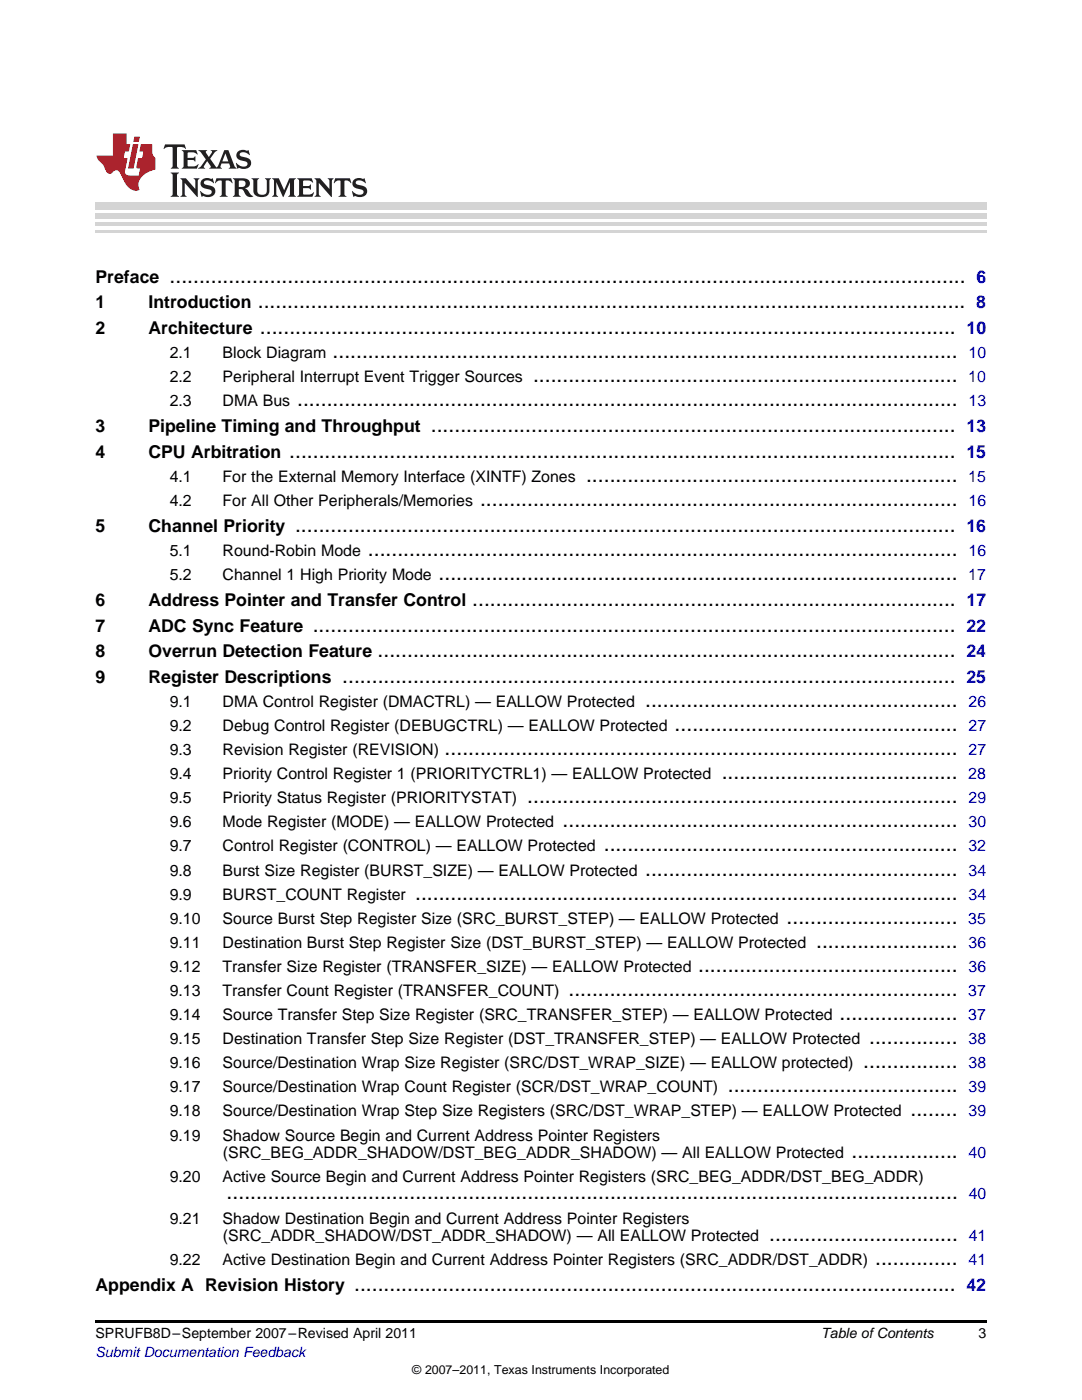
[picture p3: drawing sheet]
<svg xmlns="http://www.w3.org/2000/svg" width="216mm" height="279mm" viewBox="0 0 216 279" stroke-linecap="round" stroke-linejoin="round" font-family="sans-serif">
<defs><g id="words">
<g font-size="4.2">
<text x="33.8" y="56.4">.......................................................................................................................................</text>
<text x="51.4" y="61.6">........................................................................................................................</text>
<text x="51.9" y="66.7">......................................................................................................................</text>
<text x="66.4" y="71.5">..........................................................................................................</text>
<text x="106.4" y="76.3">........................................................................</text>
<text x="59.3" y="81.1">................................................................................................................</text>
<text x="86" y="86.3">.........................................................................................</text>
<text x="57.7" y="91.4">.................................................................................................................</text>
<text x="95.8" y="101">.................................................................................</text>
<text x="116.9" y="96.2">...............................................................</text>
<text x="58.9" y="106.2">................................................................................................................</text>
<text x="73.4" y="110.9">....................................................................................................</text>
<text x="87.5" y="115.7">........................................................................................</text>
<text x="94.2" y="120.9">..................................................................................</text>
<text x="62.4" y="126">.............................................................................................................</text>
<text x="75.4" y="131.2">..................................................................................................</text>
<text x="68.3" y="136.3">........................................................................................................</text>
<text x="128.7" y="141.1">.....................................................</text>
<text x="134.6" y="145.9">................................................</text>
<text x="88.7" y="150.7">.......................................................................................</text>
<text x="144" y="155.5">........................................</text>
<text x="105.2" y="160.3">.........................................................................</text>
<text x="112.3" y="165.1">...................................................................</text>
<text x="120.5" y="169.9">............................................................</text>
<text x="82.8" y="179.5">............................................................................................</text>
<text x="128.7" y="174.7">.....................................................</text>
<text x="157" y="184.3">.............................</text>
<text x="162.8" y="189.1">........................</text>
<text x="139.3" y="193.9">............................................</text>
<text x="113.4" y="198.7">..................................................................</text>
<text x="167.5" y="203.5">....................</text>
<text x="173.4" y="208.3">...............</text>
<text x="172.3" y="213.1">................</text>
<text x="145.2" y="217.9">.......................................</text>
<text x="181.7" y="222.7">........</text>
<text x="169.9" y="231">..................</text>
<text x="45.2" y="239.4">............................................................................................................................</text>
<text x="153.5" y="247.7">................................</text>
<text x="70.7" y="257.6">......................................................................................................</text>
<text x="174.6" y="252.5">..............</text>
</g>
<g font-size="3.5">
<text x="19" y="56.4">Preface</text>
<text x="19" y="61.6">1</text>
<text x="29.6" y="61.6">Introduction</text>
<text x="19" y="66.7">2</text>
<text x="29.6" y="66.7">Architecture</text>
<text x="19" y="86.3">3</text>
<text x="29.6" y="86.3">Pipeline Timing and Throughput</text>
<text x="19" y="91.4">4</text>
<text x="29.6" y="91.4">CPU Arbitration</text>
<text x="19" y="106.2">5</text>
<text x="29.6" y="106.2">Channel Priority</text>
<text x="19" y="120.9">6</text>
<text x="29.6" y="120.9">Address Pointer and Transfer Control</text>
<text x="19" y="126">7</text>
<text x="19" y="131.2">8</text>
<text x="29.6" y="126">ADC Sync Feature</text>
<text x="29.6" y="131.2">Overrun Detection Feature</text>
<text x="19" y="136.3">9</text>
<text x="29.6" y="136.3">Register Descriptions</text>
<text x="19" y="257.6">Appendix A Revision History</text>
</g>
<g font-size="3.5" fill="#00f">
<text x="194.8" y="56.4">6</text>
<text x="194.8" y="61.6">8</text>
<text x="192.9" y="66.7">10</text>
<text x="192.9" y="86.3">13</text>
<text x="192.8" y="91.4">15</text>
<text x="192.8" y="106.2">16</text>
<text x="192.9" y="120.9">17</text>
<text x="192.8" y="126">22</text>
<text x="192.8" y="131.2">24</text>
<text x="192.8" y="136.3">25</text>
<text x="192.8" y="257.6">42</text>
</g>
<g font-size="3.2">
<text x="33.9" y="71.5">2.1</text>
<text x="44.4" y="71.5">Block Diagram</text>
<text x="33.9" y="76.3">2.2</text>
<text x="44.4" y="76.3">Peripheral Interrupt Event Trigger Sources</text>
<text x="33.9" y="81.1">2.3</text>
<text x="44.4" y="81.1">DMA Bus</text>
<text x="33.9" y="96.2">4.1</text>
<text x="33.9" y="101">4.2</text>
<text x="44.4" y="96.2">For the External Memory Interface (XINTF) Zones</text>
<text x="44.4" y="101">For All Other Peripherals/Memories</text>
<text x="33.9" y="110.9">5.1</text>
<text x="44.4" y="110.9">Round-Robin Mode</text>
<text x="33.9" y="115.7">5.2</text>
<text x="44.4" y="115.7">Channel 1 High Priority Mode</text>
<text x="33.9" y="141.1">9.1</text>
<text x="44.4" y="141.1">DMA Control Register (DMACTRL) — EALLOW Protected</text>
<text x="33.9" y="145.9">9.2</text>
<text x="44.4" y="145.9">Debug Control Register (DEBUGCTRL) — EALLOW Protected</text>
<text x="33.9" y="150.7">9.3</text>
<text x="33.9" y="155.5">9.4</text>
<text x="44.4" y="150.7">Revision Register (REVISION)</text>
<text x="44.4" y="155.5">Priority Control Register 1 (PRIORITYCTRL1) — EALLOW Protected</text>
<text x="33.9" y="160.3">9.5</text>
<text x="44.4" y="160.3">Priority Status Register (PRIORITYSTAT)</text>
<text x="33.9" y="165.1">9.6</text>
<text x="44.4" y="165.1">Mode Register (MODE) — EALLOW Protected</text>
<text x="33.9" y="169.9">9.7</text>
<text x="44.4" y="169.9">Control Register (CONTROL) — EALLOW Protected</text>
<text x="33.9" y="174.7">9.8</text>
<text x="33.9" y="179.5">9.9</text>
<text x="44.4" y="174.7">Burst Size Register (BURST_SIZE) — EALLOW Protected</text>
<text x="44.4" y="179.5">BURST_COUNT Register</text>
<text x="33.9" y="184.3">9.10</text>
<text x="44.4" y="184.3">Source Burst Step Register Size (SRC_BURST_STEP) — EALLOW Protected</text>
<text x="33.9" y="189.1">9.11</text>
<text x="44.4" y="189.1">Destination Burst Step Register Size (DST_BURST_STEP) — EALLOW Protected</text>
<text x="33.9" y="193.9">9.12</text>
<text x="44.4" y="193.9">Transfer Size Register (TRANSFER_SIZE) — EALLOW Protected</text>
<text x="33.9" y="198.7">9.13</text>
<text x="33.9" y="203.5">9.14</text>
<text x="44.4" y="198.7">Transfer Count Register (TRANSFER_COUNT)</text>
<text x="44.4" y="203.5">Source Transfer Step Size Register (SRC_TRANSFER_STEP) — EALLOW Protected</text>
<text x="33.9" y="208.3">9.15</text>
<text x="44.4" y="208.3">Destination Transfer Step Size Register (DST_TRANSFER_STEP) — EALLOW Protected</text>
<text x="33.9" y="213.1">9.16</text>
<text x="44.4" y="213.1">Source/Destination Wrap Size Register (SRC/DST_WRAP_SIZE) — EALLOW protected)</text>
<text x="33.9" y="217.9">9.17</text>
<text x="44.4" y="217.9">Source/Destination Wrap Count Register (SCR/DST_WRAP_COUNT)</text>
<text x="33.9" y="222.7">9.18</text>
<text x="33.9" y="227.6">9.19</text>
<text x="44.4" y="222.7">Source/Destination Wrap Step Size Registers (SRC/DST_WRAP_STEP) — EALLOW Protected</text>
<text x="44.4" y="227.6">Shadow Source Begin and Current Address Pointer Registers</text>
<text x="44.4" y="231">(SRC_BEG_ADDR_SHADOW/DST_BEG_ADDR_SHADOW) — All EALLOW Protected</text>
<text x="33.9" y="235.9">9.20</text>
<text x="44.4" y="235.9">Active Source Begin and Current Address Pointer Registers (SRC_BEG_ADDR/DST_BEG_ADDR)</text>
<text x="33.9" y="244.3">9.21</text>
<text x="44.4" y="244.3">Shadow Destination Begin and Current Address Pointer Registers</text>
<text x="44.4" y="247.7">(SRC_ADDR_SHADOW/DST_ADDR_SHADOW) — All EALLOW Protected</text>
<text x="33.9" y="252.5">9.22</text>
<text x="44.4" y="252.5">Active Destination Begin and Current Address Pointer Registers (SRC_ADDR/DST_ADDR)</text>
</g>
<g font-size="3.2" fill="#00f">
<text x="193.3" y="71.5">10</text>
<text x="193.2" y="76.3">10</text>
<text x="193.3" y="81.1">13</text>
<text x="193.2" y="96.2">15</text>
<text x="193.3" y="101">16</text>
<text x="193.3" y="110.9">16</text>
<text x="193.2" y="115.7">17</text>
<text x="193.3" y="141.1">26</text>
<text x="193.3" y="145.9">27</text>
<text x="193.2" y="155.5">28</text>
<text x="193.3" y="150.7">27</text>
<text x="193.3" y="160.3">29</text>
<text x="193.3" y="165.1">30</text>
<text x="193.2" y="169.9">32</text>
<text x="193.3" y="179.5">34</text>
<text x="193.3" y="174.7">34</text>
<text x="193.2" y="184.3">35</text>
<text x="193.3" y="189.1">36</text>
<text x="193.3" y="193.9">36</text>
<text x="193.2" y="198.7">37</text>
<text x="193.2" y="203.5">37</text>
<text x="193.3" y="208.3">38</text>
<text x="193.3" y="213.1">38</text>
<text x="193.3" y="217.9">39</text>
<text x="193.3" y="222.7">39</text>
<text x="193.3" y="231">40</text>
<text x="193.3" y="239.4">40</text>
<text x="193.3" y="247.7">41</text>
<text x="193.3" y="252.5">41</text>
</g>
<g font-size="2.8">
<text x="19" y="267.1">SPRUFB8D–September 2007–Revised April 2011</text>
<text x="163.9" y="267.1">Table ofContents</text>
<text x="195.3" y="267">3</text>
</g>
<text font-size="2.8" fill="#00f" x="19" y="270.8">Submit Documentation Feedback</text>
<text font-size="2.5" x="82.3" y="274.2">© 2007–2011, Texas Instruments Incorporated</text>
</g></defs>
<path d="M32.9 28.8l-.3 .9 .1 .1a1.64 1.64 0 0 1 1.7-.4l.1 3.7-.4 .6h1.6l-.4-.6v-3.5v-.2l.4-.1a1.36 1.36 0 0 1 1.3 .5l.1-.1-.3-.9zM36.3 30l.3 .3v.3v2.5v.2l-.3 .4h3l.3-.9-.1-.1a1.87 1.87 0 0 1-2 .4l-.1-1.2 1.2 .1 .4 .2v-1l-.4 .3h-1.2l.1-1 .2-.1a1.66 1.66 0 0 1 1.7 .5l.1-.1-.3-.8zM39.6 30l1.5 1.8-.9 1.3-.7 .6h1.4l-.3-.4 .7-1.2 .8 1.2-.3 .4h2.5l-.3-.4 .2-.7h1.5l.2 .7-.3 .4h1.6l-.4-.6-1.2-3.1h-.8l-1.2 2.9-.4 .5-1.3-1.7 .9-1.2 .6-.5h-1.4l.3 .3-.6 1-.6-1 .2-.3zM45 30.6l.6 1.6h-1.2zM47.4 30.3a1.04 1.04 0 0 0-.2 1.1 1.04 1.04 0 0 0 1 .6l1 .3a.5 .5 0 0 1 .2 .5 .5 .5 0 0 1-.5 .4 1.76 1.76 0 0 1-1.7-.7l-.1 .1 .3 1.1 .2-.2a2.54 2.54 0 0 0 2.2-.2 1.12 1.12 0 0 0 .2-1.2 1.12 1.12 0 0 0-1-.7l-1-.2a.4 .4 0 0 1-.2-.5 .4 .4 0 0 1 .4-.3 1.6 1.6 0 0 1 1.6 .6l.1-.1-.3-.9-.3 .1-.2-.1a1.62 1.62 0 0 0-1.7 .3zM34.1 34.4l.3 .4 .1 .2v3.7l-.1 .2-.3 .4h1.6l-.3-.4-.1-.2v-3.7l.1-.2 .3-.4zM36 35.6l.4 .6v2.5l-.1 .2-.3 .4h1.2l-.3-.6v-2.2l2.6 2.8v-3.1l.3-.6h-1.2l.3 .3 .1 1.8-1.9-2.1zM40.3 35.9a1.04 1.04 0 0 0-.2 1.1 1.04 1.04 0 0 0 .9 .7l1 .2a.5 .5 0 0 1 .2 .5 .5 .5 0 0 1-.4 .4 1.76 1.76 0 0 1-1.8-.7l-.1 .1 .3 1.1 .2-.1a2.55 2.55 0 0 0 2.3-.3 1.12 1.12 0 0 0 .2-1.2 1.12 1.12 0 0 0-1-.7l-1-.2a.41 .41 0 0 1-.2-.5 .41 .41 0 0 1 .4-.3 1.6 1.6 0 0 1 1.5 .6l.1-.1-.3-.9-.2 .1-.2-.1a1.64 1.64 0 0 0-1.7 .3zM43.2 35.6l-.3 .9 .1 .1a.95 .95 0 0 1 1.2-.5v2.6v.2l-.4 .4h1.6l-.3-.4-.1-.2v-2.4l.3-.3a1.02 1.02 0 0 1 1 .6l.1-.1-.3-.9zM46.5 35.6l.3 .3v.3v2.5v.2l-.3 .4h1.5l-.3-.4-.1-1.2a.9 .9 0 0 1 1.2 .8 1.07 1.07 0 0 0 1.7 .6 1.97 1.97 0 0 1-1.1-1.2l-.5-.3a.98 .98 0 0 0 1-1 .98 .98 0 0 0-1-1zM47.7 36.1l.2-.1a.81 .81 0 0 1 1.1 .6 .64 .64 0 0 1-.7 .7h-.7zM50.2 35.6l.3 .3 .1 .3v1.9a1.59 1.59 0 0 0 2.1 1.2 1.15 1.15 0 0 0 1.1-1.3v-2.1l.3-.3h-1.2l.3 .6v1.8a.97 .97 0 0 1-.7 .9 .97 .97 0 0 1-1.1-.5l-.1-2.2 .1-.3 .3-.3zM54.3 35.6l.3 .3 .1 .3v2.5l-.4 .6h1.2l-.4-.6v-2.4l1.4 3 1.4-3v2.4l-.4 .6h1.5l-.3-.4v-.2v-2.5v-.3l.3-.3h-1.3l-1 2.4-1.1-2.4zM59.3 35.6l.3 .3 .1 .3v2.5l-.1 .2-.3 .4h3l.4-.9-.1-.1a1.88 1.88 0 0 1-2.1 .5v-1.2h1.2l.3 .3v-1.1l-.3 .3h-1.2v-1l.3-.1a1.66 1.66 0 0 1 1.6 .5l.1-.1-.3-.8zM62.8 35.6l.3 .6v2.5v.2l-.3 .4h1.2l-.4-.6v-2.2l2.6 2.8v-3.1l.3-.6h-1.1l.3 .3v1.8l-1.8-2.1zM66.9 35.6l-.3 .9 .1 .1a.95 .95 0 0 1 1.2-.5v2.6v.2l-.4 .4h1.6l-.3-.4-.1-.2v-2.4l.3-.3a1.02 1.02 0 0 1 1 .6l.1-.1-.3-.9zM70.6 35.9a1.04 1.04 0 0 0-.2 1.1 1.04 1.04 0 0 0 .9 .7l1 .2a.5 .5 0 0 1 .2 .5 .5 .5 0 0 1-.4 .4 1.75 1.75 0 0 1-1.8-.7l-.1 .1 .3 1.1 .2-.1a2.56 2.56 0 0 0 2.3-.3 1.12 1.12 0 0 0 .2-1.2 1.12 1.12 0 0 0-1-.7l-1-.2a.4 .4 0 0 1-.2-.5 .4 .4 0 0 1 .4-.3 1.6 1.6 0 0 1 1.5 .6l.1-.1-.3-.9-.2 .1-.2-.1a1.64 1.64 0 0 0-1.7 .3z" fill="#231f20"/>
<path d="M22.5 26.6v4.4h-3.2a2.57 2.57 0 0 0 1.2 1.8l.4 .7a1.22 1.22 0 0 0 1.3 1.1l.2-.1a.9 .9 0 0 1 1-.5 .9 .9 0 0 1 .7 .8l.5 1.1a2.58 2.58 0 0 0 3.3 2 2.35 2.35 0 0 1 .9-3.1l1.1-.6 1.1-.4v-2.3a1.45 1.45 0 0 1-.6-1.3v-1.4h-2.3l-.3 1.4h.8l-.2 1.4h-.9l-.3 1.5 .1 .5h.7l-.3 1.4h-1.1a1.52 1.52 0 0 1-1.7-.6l.6-2.8h-.8l.2-1.4h.8l.3-1.4h-.7v-2.2zM26.5 28.8l-1 4.8h1.2l.9-4.8zM26.8 27.3l-.2 1h1.1l.2-1z" fill="#ee1d23"/>
<path d="M19 263.5h177.8v.6h-177.8z" fill="#000"/>
<path d="M19 46.3h177.8" fill="none" stroke="#d4d4d4" stroke-width=".42"/>
<g fill="#d4d4d4">
<path d="M19 44.3h177.8v.7h-177.8z"/>
<path d="M19 42.5h177.8v1.1h-177.8z"/>
<path d="M19 40.4h177.8v1.4h-177.8z"/>
</g>
<use href="#words"/>
</svg>
